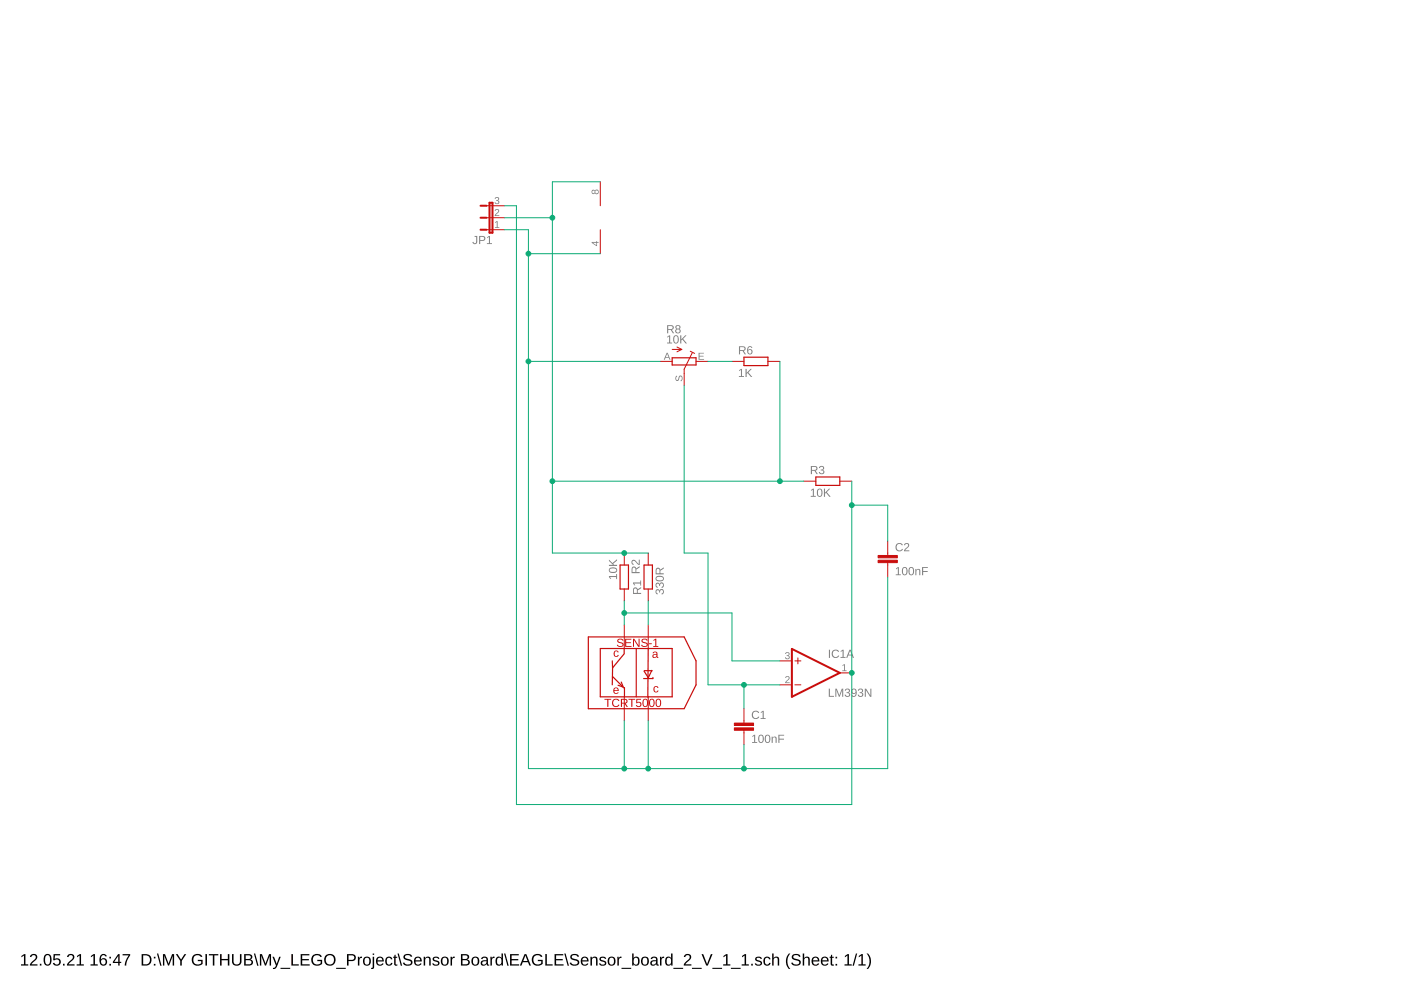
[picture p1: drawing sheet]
<svg xmlns="http://www.w3.org/2000/svg" width="297mm" height="210mm" viewBox="0 0 297 210" stroke-linecap="round" stroke-linejoin="round" font-family="sans-serif">
<path d="M4.5 202.7l.6-.4h.3v2.2h.6v.2h-1.5v-.2h.6v-1.9l-.6 .4zM6.6 202.4a.79 .79 0 0 1 1.2 .2 .79 .79 0 0 1-.4 1.1l-.7 .8h1.2v.2h-1.6l.1-.4 .6-.6a.72 .72 0 0 0 .3-1.2l-.5 .1-.1 .3h-.4zM8.4 204.3h.4v.4h-.4zM9.6 202.4a.91 .91 0 0 1 1.1 .1 .91 .91 0 0 1 .2 1 .89 .89 0 0 1-.3 1.1 .89 .89 0 0 1-1.1-.2l-.2-.5v-.8zM9.8 202.6a1.65 1.65 0 0 0 .1 1.9h.2a1.12 1.12 0 0 0 .5-1.6l-.3-.4zM11.4 202.3h1.3v.3h-1.1v.7a.83 .83 0 0 1 1.1 .2 .83 .83 0 0 1-.1 1.1 .83 .83 0 0 1-1.1 0l-.3-.4 .3-.1a.55 .55 0 0 0 .8 .3 .55 .55 0 0 0 .1-.9 .55 .55 0 0 0-.8 .1h-.3zM13.4 204.3h.3v.4h-.3zM14.5 202.4a.79 .79 0 0 1 1.2 .2 .79 .79 0 0 1-.5 1.1l-.7 .8h1.3v.2h-1.6l.1-.4 .5-.6a.72 .72 0 0 0 .4-1.2l-.5 .1-.2 .3h-.3zM16.3 202.7l.6-.4h.3v2.2h.6v.2h-1.5v-.2h.6v-1.9l-.6 .4zM19.3 202.7l.5-.4h.3v2.2h.6v.2h-1.5v-.2h.6v-1.9l-.5 .4zM21.5 202.4a.76 .76 0 0 1 1.1 .4h-.3a.51 .51 0 0 0-.6-.2 .51 .51 0 0 0-.3 .6v.3a.79 .79 0 0 1 1.1 0 .79 .79 0 0 1-.1 1.1 .79 .79 0 0 1-1.1-.1 1.85 1.85 0 0 1 .2-2.1zM21.4 203.9a.52 .52 0 0 0 1 0 .52 .52 0 0 0-1 0zM23.2 202.9h.3v.3h-.3zM23.2 204.4h.3v.3h-.3zM25 202.3h.4v1.6h.3v.3h-.3v.5h-.3v-.5h-1.2v-.3zM25.1 202.6l-.9 1.3h.9zM26 202.3h1.6l-.7 1.6-.1 .8h-.4a3.8 3.8 0 0 1 .9-2.1h-1.3zM30 202.3h.8a1.22 1.22 0 0 1 1.3 1.2 1.22 1.22 0 0 1-1.2 1.2h-.9zM30.4 202.6v1.9h.5a1 1 0 0 0 .9-1.3 1 1 0 0 0-1.4-.6zM32.6 202.9h.4v.3h-.4zM32.6 204.4h.4v.3h-.4zM33.3 202.2h.2l.8 2.6h-.3zM34.5 202.3h.5l.7 2.1 .8-2.1h.4v2.4h-.3v-2.1l-.7 2.1h-.3l-.8-2.1v2.1h-.3zM37.3 202.3h.3l.8 1.2 .7-1.2h.4l-1 1.4v1h-.3v-1zM41 202.6a1.27 1.27 0 0 1 1.9 .2l-.3 .1a.93 .93 0 0 0-1.3-.2 .93 .93 0 0 0-.2 1.3 1.03 1.03 0 0 0 1.6 .2v-.4h-.8v-.3h1.1v.8a1.33 1.33 0 0 1-1.9 .2 1.33 1.33 0 0 1-.1-1.9zM43.6 202.3h.3v2.4h-.3zM44.3 202.3h2v.3h-.8v2.1h-.4v-2.1h-.8zM46.7 202.3h.3v1h1.3v-1h.3v2.4h-.3v-1.1h-1.3v1.1h-.3zM49.2 202.3h.3v1.5a.68 .68 0 0 0 .7 .7 .68 .68 0 0 0 .7-.7v-1.5h.3v1.5a1.01 1.01 0 0 1-1 1 1.01 1.01 0 0 1-1-1zM51.8 202.3a1.58 1.58 0 0 1 1.6 .3l.1 .5-.5 .3a.66 .66 0 0 1 .6 .8 .66 .66 0 0 1-.8 .5h-1zM52.1 202.6v.7h.5a.42 .42 0 0 0 .5-.1 .42 .42 0 0 0 0-.4l-.2-.2zM52.1 203.6v.9l1.1-.2a.43 .43 0 0 0-.2-.7zM53.8 202.2h.3l.7 2.6h-.3zM55.1 202.3h.4l.8 2.1 .7-2.1h.5v2.4h-.3v-2.1l-.8 2.1h-.2l-.8-2.1v2.1h-.3zM57.8 202.9h.3l.6 1.5 .5-1.5h.3l-.7 1.8a.79 .79 0 0 1-.9 .7v-.2h.3l.3-.5zM59.5 205.2h2v.2h-2zM61.8 202.3h.3v2.2h1.2v.2h-1.5zM63.7 202.3h1.9v.3h-1.5v.7h1.4v.3h-1.4v.9h1.6v.2h-2zM66.3 202.6a1.27 1.27 0 0 1 1.9 .2l-.3 .1a.93 .93 0 0 0-1.3-.2 .93 .93 0 0 0-.2 1.3 1.03 1.03 0 0 0 1.6 .2v-.4h-.7v-.3h1v.8a1.33 1.33 0 0 1-1.9 .2 1.33 1.33 0 0 1-.1-1.9zM68.6 203.5a1.25 1.25 0 0 1 2.5 0 1.25 1.25 0 0 1-2.5 0zM69.3 202.8a.95 .95 0 0 0 0 1.4 .95 .95 0 0 0 1.4-.2 .95 .95 0 0 0-.1-1.2 .95 .95 0 0 0-1.3 0zM71.3 205.2h2v.2h-2zM73.6 202.3a2.12 2.12 0 0 1 1.6 .2 .76 .76 0 0 1 .2 .8 .76 .76 0 0 1-.8 .5h-.7v.9h-.3zM73.9 202.6v.9h1a.49 .49 0 0 0 0-.9zM75.9 202.9h.3v.3l.2-.3 .4-.1v.3h-.4l-.2 .3v1.3h-.3zM77.2 203.1a.94 .94 0 0 1 1.4 .5 .94 .94 0 0 1-1.1 1.1l-.3-.2-.2-.4zM77.5 203.1a.86 .86 0 0 0 .3 1.4 .79 .79 0 0 0 .5-.7 .79 .79 0 0 0-.5-.7zM79 202.2h.3v.3h-.3zM79 202.9h.3v2.1a.45 .45 0 0 1-.6 .4v-.2l.3-.1zM79.9 203.1a.85 .85 0 0 1 1.1-.2 .85 .85 0 0 1 .4 1h-1.4a.54 .54 0 0 0 .4 .6 .54 .54 0 0 0 .6-.3l.3 .1a.92 .92 0 0 1-1.3 .3 .92 .92 0 0 1-.2-1.3zM80.2 203.2l-.2 .4h1.1l-.4-.5zM81.9 203.1a.76 .76 0 0 1 1.3 .3h-.3a.48 .48 0 0 0-.7-.3 .48 .48 0 0 0-.2 .7 .48 .48 0 0 0 .2 .7 .48 .48 0 0 0 .7-.4l.3 .1a.79 .79 0 0 1-.9 .5 .79 .79 0 0 1-.6-.9zM83.7 202.4h.2v.5h.3v.2h-.3v1.2l.1 .2h.3v.2h-.6l-.1-.1v-1.5h-.2v-.2h.2zM84.3 202.2h.3l.7 2.6h-.3zM85.6 202.6a1.11 1.11 0 0 1 1.8 .2l-.3 .1a.63 .63 0 0 0-.7-.4 .63 .63 0 0 0-.5 .5l.6 .3a.75 .75 0 0 1 .9 .8 .75 .75 0 0 1-.9 .7 .89 .89 0 0 1-1.1-.7h.3a.73 .73 0 0 0 .8 .4 .73 .73 0 0 0 .6-.5l-.7-.4a.72 .72 0 0 1-.8-1zM88 203.1a.85 .85 0 0 1 1-.2 .85 .85 0 0 1 .4 1h-1.3a.54 .54 0 0 0 .3 .6 .54 .54 0 0 0 .7-.3l.3 .1a.92 .92 0 0 1-1.3 .3 .92 .92 0 0 1-.2-1.3zM88.2 203.2l-.1 .4h1l-.3-.5zM89.8 202.9h.3v.3a.63 .63 0 0 1 .7-.4 .63 .63 0 0 1 .5 .7v1.2h-.3v-1.2a.45 .45 0 0 0-.5-.5 .45 .45 0 0 0-.4 .6v1.1h-.3zM91.9 203a.85 .85 0 0 1 1.3 .3h-.3a.39 .39 0 0 0-.5-.3 .39 .39 0 0 0-.3 .5l.2 .1a.67 .67 0 0 1 .7 .2 .67 .67 0 0 1 .1 .7 .91 .91 0 0 1-1.5-.2l.3-.1a.45 .45 0 0 0 .6 .4 .45 .45 0 0 0 .3-.5l-.1-.1a.82 .82 0 0 1-1-.8zM93.7 203.1a.94 .94 0 0 1 1.4 .5 .94 .94 0 0 1-1.1 1.1l-.3-.2-.2-.4zM94 203.1a.86 .86 0 0 0 .3 1.4 .79 .79 0 0 0 .5-.7 .79 .79 0 0 0-.5-.7zM95.5 202.9h.3v.3l.2-.3 .4-.1v.3h-.3l-.2 .3-.1 1.3h-.3zM97.7 202.3a1.58 1.58 0 0 1 1.7 .3v.5l-.4 .3a.66 .66 0 0 1 .6 .8 .66 .66 0 0 1-.9 .5h-1zM98.1 202.6v.7h.5a.42 .42 0 0 0 .4-.1 .42 .42 0 0 0 .1-.4l-.3-.2zM98.1 203.6v.9l1-.2a.43 .43 0 0 0-.1-.7zM100.2 203.1a.94 .94 0 0 1 1.4 .5 .94 .94 0 0 1-1.1 1.1l-.3-.2-.2-.4zM100.5 203.1a.86 .86 0 0 0 .3 1.4 .79 .79 0 0 0 .5-.7 .79 .79 0 0 0-.5-.7zM102.2 202.9a.74 .74 0 0 1 .8-.1 .74 .74 0 0 1 .5 .7v.9l.2 .1v.2h-.4l-.1-.3a.63 .63 0 0 1-.8 .4 .63 .63 0 0 1-.5-.8 .63 .63 0 0 1 .8-.4h.4a.42 .42 0 0 0-.3-.5 .42 .42 0 0 0-.5 .3l-.3-.1zM102.4 203.9a.41 .41 0 0 0 .1 .7 .41 .41 0 0 0 .6-.4v-.4zM104 202.9h.3v.3l.2-.3 .3-.1v.3h-.3l-.2 .3v1.3h-.3zM105.2 203.1l.5-.3 .6 .3v-.9h.3v2.5h-.3v-.3a.71 .71 0 0 1-.9 .3 .71 .71 0 0 1-.3-.9zM105.5 203.2a.91 .91 0 0 0 .3 1.3 .79 .79 0 0 0 .5-.7 .79 .79 0 0 0-.5-.7zM106.9 202.2h.2l.8 2.6h-.3zM108.1 202.3h1.9v.3h-1.5v.7h1.4v.3h-1.4v.9h1.6v.2h-2zM111.2 202.3h.4l1 2.4h-.4l-.3-.7h-1.1l-.2 .7h-.4zM111.4 202.5l-.5 1.3h1zM113.1 202.6a1.27 1.27 0 0 1 1.9 .2l-.3 .1a.93 .93 0 0 0-1.3-.2 .93 .93 0 0 0-.2 1.3 1.03 1.03 0 0 0 1.6 .2v-.4h-.8v-.3h1.1v.8a1.33 1.33 0 0 1-1.9 .2 1.33 1.33 0 0 1-.1-1.9zM115.6 202.3h.3v2.2h1.3v.2h-1.6zM117.6 202.3h1.8v.3h-1.5v.7h1.4v.3h-1.4v.9h1.6v.2h-1.9zM119.6 202.2h.3l.7 2.6h-.3zM121 202.6a1.11 1.11 0 0 1 1.8 .2l-.4 .1a.63 .63 0 0 0-.6-.4 .63 .63 0 0 0-.6 .5l.7 .3a.75 .75 0 0 1 .9 .8 .75 .75 0 0 1-1 .7 .89 .89 0 0 1-1-.7h.3a.73 .73 0 0 0 .7 .4 .73 .73 0 0 0 .7-.5l-.7-.4a.72 .72 0 0 1-.8-1zM123.3 203.1a.85 .85 0 0 1 1.1-.2 .85 .85 0 0 1 .4 1h-1.3a.54 .54 0 0 0 .3 .6 .54 .54 0 0 0 .7-.3l.2 .1a.92 .92 0 0 1-1.3 .3 .92 .92 0 0 1-.2-1.3zM123.6 203.2l-.1 .4h1l-.3-.5zM125.2 202.9h.3v.3a.63 .63 0 0 1 .7-.4 .63 .63 0 0 1 .5 .7v1.2h-.3v-1.2a.45 .45 0 0 0-.5-.5 .45 .45 0 0 0-.4 .6v1.1h-.3zM127.3 203a.85 .85 0 0 1 1.2 .3h-.3a.39 .39 0 0 0-.4-.3 .39 .39 0 0 0-.3 .5l.2 .1a.67 .67 0 0 1 .7 .2 .67 .67 0 0 1 .1 .7 .91 .91 0 0 1-1.5-.2l.3-.1a.45 .45 0 0 0 .5 .4 .45 .45 0 0 0 .4-.5l-.1-.1a.82 .82 0 0 1-1-.8zM129 203.1a.94 .94 0 0 1 1.5 .5 .94 .94 0 0 1-1.1 1.1l-.4-.2-.1-.4zM129.4 203.1a.86 .86 0 0 0 .3 1.4 .79 .79 0 0 0 .5-.7 .79 .79 0 0 0-.5-.7zM130.9 202.9h.3v.3l.2-.3 .4-.1v.3h-.4l-.2 .3v1.3h-.3zM131.8 205.2h2v.2h-2zM134 202.2h.3v1a.71 .71 0 0 1 1-.3 .71 .71 0 0 1 .3 .9 .76 .76 0 0 1-.9 .9l-.4-.3v.3h-.3zM134.6 203.1a.84 .84 0 0 0 .2 1.4 .83 .83 0 0 0 0-1.4zM136.1 203.1a.94 .94 0 0 1 1.5 .5 .94 .94 0 0 1-1.1 1.1l-.4-.2-.2-.4zM136.5 203.1a.86 .86 0 0 0 .2 1.4 .79 .79 0 0 0 .5-.7 .79 .79 0 0 0-.5-.7zM138.2 202.9a.74 .74 0 0 1 .8-.1 .74 .74 0 0 1 .4 .7v.9l.3 .1v.2h-.4l-.2-.3a.63 .63 0 0 1-.8 .4 .63 .63 0 0 1-.4-.8 .63 .63 0 0 1 .8-.4h.4a.42 .42 0 0 0-.3-.5 .42 .42 0 0 0-.5 .3l-.3-.1zM138.3 203.9a.41 .41 0 0 0 .1 .7 .41 .41 0 0 0 .6-.4l.1-.4zM139.9 202.9h.3v.3l.2-.3 .4-.1v.3h-.3l-.2 .3-.1 1.3h-.3zM141.2 203.1l.5-.3 .6 .3v-.9h.3v2.5h-.3v-.3a.71 .71 0 0 1-.9 .3 .71 .71 0 0 1-.4-.9zM141.4 203.2a.91 .91 0 0 0 .4 1.3 .79 .79 0 0 0 .5-.7 .79 .79 0 0 0-.5-.7zM142.8 205.2h2v.2h-2zM145.2 202.4a.79 .79 0 0 1 1.3 .2 .79 .79 0 0 1-.5 1.1l-.7 .8h1.3v.2h-1.6l.1-.4 .5-.6a.72 .72 0 0 0 .4-1.2l-.5 .1-.2 .3h-.3zM146.7 205.2h2.1v.2h-2.1zM148.7 202.3h.4l.8 2.1 .8-2.1h.4l-1 2.4h-.4zM151 205.2h2.1v.2h-2.1zM153.4 202.7l.6-.4h.3v2.2h.5v.2h-1.5v-.2h.6v-1.9l-.5 .4zM155 205.2h2v.2h-2zM157.3 202.7l.6-.4h.3v2.2h.6v.2h-1.5v-.2h.6v-1.9l-.6 .4zM159.3 204.3h.3v.4h-.3zM160.3 203a.85 .85 0 0 1 1.2 .3h-.2a.39 .39 0 0 0-.5-.3 .39 .39 0 0 0-.3 .5l.2 .1a.67 .67 0 0 1 .7 .2 .67 .67 0 0 1 .1 .7 .91 .91 0 0 1-1.5-.2l.3-.1a.45 .45 0 0 0 .5 .4 .45 .45 0 0 0 .4-.5l-.1-.1a.82 .82 0 0 1-1-.8zM162.1 203.1a.76 .76 0 0 1 1.3 .3h-.4a.48 .48 0 0 0-.6-.3 .48 .48 0 0 0-.2 .7 .48 .48 0 0 0 .2 .7 .48 .48 0 0 0 .7-.4l.3 .1a.79 .79 0 0 1-1 .5 .79 .79 0 0 1-.6-.9zM163.7 202.2h.3v1a.63 .63 0 0 1 .7-.4 .63 .63 0 0 1 .5 .7v1.2h-.3v-1.2a.45 .45 0 0 0-.5-.5 .45 .45 0 0 0-.4 .6v1.1h-.3zM167.3 202.2h.3a2.48 2.48 0 0 0 0 3.3 1.06 1.06 0 0 1-.9-1.1 2.47 2.47 0 0 1 .6-2.2zM168 202.6a1.11 1.11 0 0 1 1.7 .2l-.3 .1a.63 .63 0 0 0-.6-.4 .63 .63 0 0 0-.6 .5l.7 .3a.75 .75 0 0 1 .9 .8 .75 .75 0 0 1-1 .7 .89 .89 0 0 1-1-.7h.3a.73 .73 0 0 0 .7 .4 .73 .73 0 0 0 .6-.5l-.7-.4a.72 .72 0 0 1-.7-1zM170.2 202.2h.3v1a.63 .63 0 0 1 .7-.4 .63 .63 0 0 1 .5 .7v1.2h-.3v-1.2a.45 .45 0 0 0-.5-.5 .45 .45 0 0 0-.4 .6v1.1h-.3zM172.3 203.1a.85 .85 0 0 1 1-.2 .85 .85 0 0 1 .4 1h-1.3a.54 .54 0 0 0 .3 .6 .54 .54 0 0 0 .7-.3l.3 .1a.92 .92 0 0 1-1.3 .3 .92 .92 0 0 1-.2-1.3zM172.5 203.2l-.1 .4h1l-.3-.5zM174.2 203.1a.85 .85 0 0 1 1.1-.2 .85 .85 0 0 1 .4 1h-1.3a.54 .54 0 0 0 .3 .6 .54 .54 0 0 0 .7-.3l.2 .1a.92 .92 0 0 1-1.3 .3 .92 .92 0 0 1-.2-1.3zM174.5 203.2l-.1 .4h1l-.3-.5zM176.2 202.4h.2v.5h.4v.2h-.4v1.2l.1 .2h.3v.2h-.5l-.1-.1-.1-1.5h-.2v-.2h.2zM177.2 202.9h.3v.3h-.3zM177.2 204.4h.3v.3h-.3zM179.1 202.7l.6-.4h.3v2.2h.6v.2h-1.5v-.2h.6v-1.9l-.6 .4zM181.5 202.2h.2l-.7 2.6h-.2zM182.1 202.7l.6-.4h.2v2.2h.6v.2h-1.5v-.2h.6v-1.9l-.5 .4zM183.7 202.2a1.06 1.06 0 0 1 .9 1 2.47 2.47 0 0 1-.6 2.3h-.3a2.48 2.48 0 0 0 0-3.3z" fill="#000"/>
<g fill="#808080">
<path d="M166.6 143.5a.5 .5 0 0 1 .8 .2 .5 .5 0 0 1-.4 .6l-.3 .4h.7v.1h-.9l.5-.7a.3 .3 0 0 0 .2-.5 .3 .3 0 0 0-.5 .1h-.2z"/>
<path d="M166.6 138.4a.43 .43 0 0 1 .7-.1 .43 .43 0 0 1-.2 .7 .39 .39 0 0 1 .3 .5 .39 .39 0 0 1-.4 .3l-.5-.2-.1-.2h.2a.3 .3 0 0 0 .4 .2 .3 .3 0 0 0 .2-.4l-.4-.1v-.2a.29 .29 0 0 0 .4-.1 .29 .29 0 0 0-.2-.4 .29 .29 0 0 0-.3 .3l-.2-.1z"/>
<path d="M178.6 141.1l.5-.3v1.3h.4v.2h-.9v-.2h.3v-1.1l-.3 .2z"/>
<path d="M105 47.1l.5-.2v1.3h.4v.1h-1v-.1h.4v-1.1l-.3 .2z"/>
<path d="M105 44.4a.5 .5 0 0 1 .8 .2 .5 .5 0 0 1-.4 .7l-.3 .3h.8v.2h-1l.5-.7a.3 .3 0 0 0 .2-.5 .3 .3 0 0 0-.5 .1h-.2z"/>
<path d="M105 41.9a.43 .43 0 0 1 .7-.1 .43 .43 0 0 1-.2 .7 .39 .39 0 0 1 .4 .5 .39 .39 0 0 1-.5 .3l-.5-.2v-.2h.2a.3 .3 0 0 0 .4 .2 .3 .3 0 0 0 .1-.4l-.4-.1v-.2a.29 .29 0 0 0 .4-.1 .29 .29 0 0 0-.2-.4 .29 .29 0 0 0-.3 .3h-.2z"/>
<path d="M148.1 74.8h1.1v.2h-.9v.4h.9v.2h-.9v.5h1v.2h-1.2z"/>
<path d="M143.4 79.7h.1l.1 .1a.34 .34 0 0 0-.3 .5 .34 .34 0 0 0 .4 .2 .71 .71 0 0 1 .8-.8l.2 .3a.64 .64 0 0 1-.4 .8v-.1a.39 .39 0 0 0 .3-.5 .39 .39 0 0 0-.5-.3l-.1 .5a.38 .38 0 0 1-.4 .4 .38 .38 0 0 1-.4-.3z"/>
<path d="M175.7 146h.3v1.5h.8v.2h-1.1zM177.1 146h.3l.5 1.5 .6-1.5h.3v1.7h-.2v-1.5l-.6 1.5h-.1l-.6-1.5v1.5h-.2zM179.3 146.1a.5 .5 0 0 1 .8 0 .5 .5 0 0 1-.2 .8 .51 .51 0 0 1 .2 .8 .51 .51 0 0 1-.8-.1l-.2-.3h.2a.35 .35 0 0 0 .5 .3 .35 .35 0 0 0 .1-.6h-.4v-.2a.33 .33 0 0 0 .5-.2 .33 .33 0 0 0-.3-.4 .33 .33 0 0 0-.4 .3l-.2-.1zM180.6 146.1a.63 .63 0 0 1 .8 0 .63 .63 0 0 1 .2 .7 .63 .63 0 0 1-.2 .9 .63 .63 0 0 1-.9-.3h.2l.1 .1a.48 .48 0 0 0 .5-.1 .48 .48 0 0 0 .1-.5 .55 .55 0 0 1-.8 .1 .55 .55 0 0 1 0-.9zM180.6 146.6a.4 .4 0 0 0 .8 0 .4 .4 0 0 0-.8 0zM182.1 146.1a.5 .5 0 0 1 .8 0 .5 .5 0 0 1-.3 .8 .51 .51 0 0 1 .3 .8 .51 .51 0 0 1-.9-.1l-.1-.3h.2a.35 .35 0 0 0 .5 .3 .35 .35 0 0 0 .1-.6h-.4v-.2a.33 .33 0 0 0 .5-.2 .33 .33 0 0 0-.3-.4 .33 .33 0 0 0-.4 .3l-.2-.1zM183.4 146h.2l1 1.5-.1-1.5h.3v1.7h-.3l-.9-1.4v1.4h-.2z"/>
<path d="M139.1 125.1l.5-.2 .2 .4a.51 .51 0 0 1 .8-.3 .51 .51 0 0 1 .1 .8l-.4 .3v-.3a.35 .35 0 0 0 .3-.4 .35 .35 0 0 0-.6-.2l-.1 .4h-.1a.33 .33 0 0 0-.2-.4 .33 .33 0 0 0-.5 .2 .33 .33 0 0 0 .3 .4v.2l-.4-.3zM139.1 123.7l.5-.1 .2 .3a.51 .51 0 0 1 .8-.3 .51 .51 0 0 1 .1 .8l-.4 .3v-.3a.35 .35 0 0 0 .3-.4 .35 .35 0 0 0-.6-.2l-.1 .5h-.1a.33 .33 0 0 0-.2-.5 .33 .33 0 0 0-.5 .2 .33 .33 0 0 0 .3 .4v.2l-.4-.3zM139.1 122.3a1.02 1.02 0 0 1 1.7 .4 .95 .95 0 0 1-.9 .6 .95 .95 0 0 1-.9-.6zM139.2 122.5a.66 .66 0 0 0 .4 .6 .66 .66 0 0 0 .7-.1 .41 .41 0 0 0 .2-.6 .41 .41 0 0 0-.6-.1zM139.1 120.5l.6-.1 .3 .4 .7-.5v.3l-.7 .4v.5h.7v.3h-1.7zM139.3 120.7l-.1 .8h.6l-.1-.8z"/>
<path d="M129.1 122.1h1.5v-.4h.2v1.1h-.2v-.5h-1.3l.3 .4h-.2zM129.2 120.6a1.02 1.02 0 0 1 1.7 .3 .95 .95 0 0 1-.9 .6 .95 .95 0 0 1-.9-.6zM129.3 120.7a.66 .66 0 0 0 .4 .6 .66 .66 0 0 0 .7-.1 .41 .41 0 0 0 .2-.6 .41 .41 0 0 0-.6-.1zM129.1 118.7l.8 .7 .9-.8v.2l-.8 .7 .2 .3h.6v.2h-1.7v-.2h.9l-.9-.9z"/>
<path d="M171.9 103.9l.7-.3v1.5h.4v.2h-1.1v-.2h.4v-1.3l-.4 .3zM173.5 103.7a.64 .64 0 0 1 .7 0 .64 .64 0 0 1 .2 .8 .64 .64 0 0 1-.6 .9 .64 .64 0 0 1-.6-.9zM173.6 103.8a.97 .97 0 0 0 .2 1.4 .86 .86 0 0 0 0-1.4zM174.7 103.6h.2v.9l.8-.9h.3l-.7 .8 .8 .9h-.3l-.7-.8-.2 .2v.6h-.2z"/>
<path d="M156.7 78.5l.6-.3v1.5h.4v.2h-1v-.2h.4v-1.3l-.4 .3zM158.1 78.2h.2v.9l.8-.9h.3l-.7 .8 .8 .9h-.3l-.7-.8-.2 .2v.6h-.2z"/>
<path d="M159.5 156.1l.6-.3v1.5h.4v.2h-1v-.2h.4v-1.3l-.4 .3zM161 155.9a.64 .64 0 0 1 .8 0 .64 .64 0 0 1 .1 .8 .64 .64 0 0 1-.6 .8 .64 .64 0 0 1-.5-.8zM161.2 156a.97 .97 0 0 0 .1 1.4 .86 .86 0 0 0 .1-1.5zM162.4 155.9a.64 .64 0 0 1 .8 0 .64 .64 0 0 1 .1 .8 .64 .64 0 0 1-.6 .8 .64 .64 0 0 1-.6-.8zM162.6 156a.97 .97 0 0 0 .1 1.4 .86 .86 0 0 0 0-1.5zM163.6 156.2h.2v.2a.44 .44 0 0 1 .5-.2 .44 .44 0 0 1 .4 .4v.9h-.3v-.8a.32 .32 0 0 0-.3-.4 .32 .32 0 0 0-.3 .4v.8h-.2zM165 155.8h1.2v.2h-.9v.6h.9v.2h-.9v.7h-.3z"/>
<path d="M190 120.5l.6-.3v1.6h.4v.2h-1.1v-.2h.5v-1.3l-.4 .2zM191.5 120.3a.64 .64 0 0 1 .7 .1 .64 .64 0 0 1 .2 .7 .64 .64 0 0 1-.6 .9 .64 .64 0 0 1-.6-.9zM191.6 120.4a.97 .97 0 0 0 .2 1.4 .86 .86 0 0 0 0-1.4zM192.9 120.3a.64 .64 0 0 1 .7 .1 .64 .64 0 0 1 .2 .7 .64 .64 0 0 1-.6 .9 .64 .64 0 0 1-.6-.9zM193 120.4a.97 .97 0 0 0 .2 1.4 .86 .86 0 0 0 0-1.4zM194.1 120.6h.2v.3a.44 .44 0 0 1 .5-.3 .44 .44 0 0 1 .3 .5v.9h-.2v-.9a.32 .32 0 0 0-.3-.3 .32 .32 0 0 0-.3 .4v.8h-.2zM195.5 120.2h1.2v.2h-1v.7h1v.2h-1v.7h-.2z"/>
<path d="M141.5 71.4l.6-.3v1.5h.4v.2h-1.1v-.2h.5v-1.3l-.4 .3zM143 71.2a.64 .64 0 0 1 .7 0 .64 .64 0 0 1 .2 .8 .64 .64 0 0 1-.6 .8 .64 .64 0 0 1-.6-.8zM143.2 71.3a.97 .97 0 0 0 .1 1.4 .86 .86 0 0 0 0-1.4zM144.2 71.1h.3v.9l.8-.9h.3l-.8 .7 .9 1h-.3l-.7-.8-.2 .2v.6h-.3z"/>
<path d="M175.7 137.8h.3v1.7h-.3zM176.6 138a.86 .86 0 0 1 1.3 .2h-.2a.63 .63 0 0 0-1 0 .63 .63 0 0 0 .1 .9 .63 .63 0 0 0 .9-.1l.2 .1a.88 .88 0 0 1-1.3 .2 .88 .88 0 0 1 0-1.3zM178.3 138l.6-.2v1.5h.4v.2h-1.1v-.2h.4v-1.3l-.3 .2zM180.1 137.8h.3l.7 1.7h-.3l-.2-.5h-.8l-.2 .5h-.2zM180.2 137.9l-.3 .9h.7z"/>
<path d="M125.5 40.3l.4-.1 .2 .3a.44 .44 0 0 1 .7-.3 .44 .44 0 0 1 .1 .7 .39 .39 0 0 1-.4 .3 .39 .39 0 0 1-.4-.3 .43 .43 0 0 1-.6 .1 .43 .43 0 0 1 0-.7zM125.5 40.7a.3 .3 0 0 0 .6 0 .3 .3 0 0 0-.6 0zM126.2 40.7a.31 .31 0 0 0 .6 0 .31 .31 0 0 0-.6 0z"/>
<path d="M125.4 51.3h1v-.2h.2v.2h.3v.2h-.3v.7h-.2l-1-.7zM125.7 51.5l.7 .5v-.5z"/>
<path d="M100.6 50h.6v1.2a.51 .51 0 0 1-.5 .6 .51 .51 0 0 1-.5-.5h.2a.29 .29 0 0 0 .3 .3 .29 .29 0 0 0 .3-.4v-1h-.4zM101.6 50h.7a.53 .53 0 0 1 .6 .5 .53 .53 0 0 1-.6 .6h-.5v.6h-.2zM101.8 50.2v.7h.7a.35 .35 0 0 0 0-.6zM103.3 50.3l.6-.3v1.6h.4v.1h-1.1v-.1h.5v-1.4l-.4 .3z"/>
<path d="M134.3 124.7l.6-.1 .3 .3 .7-.4v.2l-.7 .5v.5h.7v.2h-1.7zM134.5 124.9l-.1 .8h.6l-.1-.8zM134.2 123.5h1.5v-.4h.2v1.1h-.2v-.5h-1.3l.3 .4h-.2z"/>
<path d="M134 120.3l.6-.2 .3 .4 .7-.5v.3l-.7 .5v.5h.7v.2h-1.7zM134.2 120.4l-.1 .9h.6l-.1-.9zM134 118.8a1.1 1.1 0 0 1 1.4 .7v-.8h.2v1.1l-.3-.1-.4-.4a.37 .37 0 0 0-.6-.4 .37 .37 0 0 0-.1 .6l.1 .3-.4-.4z"/>
<path d="M171.9 98.8h.8a.5 .5 0 0 1 .6 .4 .5 .5 0 0 1-.4 .6l.5 .7h-.3l-.4-.7h-.6v.7h-.2zM172.1 99v.6h.6a.32 .32 0 0 0 .4-.3 .32 .32 0 0 0-.4-.3zM173.8 98.9a.5 .5 0 0 1 .8 0 .5 .5 0 0 1-.2 .7 .51 .51 0 0 1 .2 .8 .51 .51 0 0 1-.8 0l-.2-.3h.2a.35 .35 0 0 0 .5 .3 .35 .35 0 0 0 .2-.6l-.5-.1v-.1a.33 .33 0 0 0 .5-.2 .33 .33 0 0 0-.2-.5 .33 .33 0 0 0-.4 .3h-.3z"/>
<path d="M156.7 73.4h.8a.5 .5 0 0 1 .6 .4 .5 .5 0 0 1-.4 .6l.5 .7h-.3l-.5-.7h-.5v.7h-.2zM156.9 73.6v.6h.6a.32 .32 0 0 0 .4-.3 .32 .32 0 0 0-.4-.3zM158.7 73.5l.1-.1a.5 .5 0 0 1 .7 .3l-.2 .1-.1-.2a.47 .47 0 0 0-.5 .2 .47 .47 0 0 0-.1 .4 .55 .55 0 0 1 .9 .1 .55 .55 0 0 1-.3 .8 .55 .55 0 0 1-.7-.3l-.1-.8zM158.6 74.6a.37 .37 0 0 0 .7 0 .37 .37 0 0 0-.7 0z"/>
<path d="M159.6 150.9a.86 .86 0 0 1 1.4 .2l-.3 .1a.63 .63 0 0 0-.9-.1 .63 .63 0 0 0 .1 1 .63 .63 0 0 0 .9-.2l.2 .1a.88 .88 0 0 1-1.3 .3 .88 .88 0 0 1-.1-1.4zM161.3 151l.6-.3v1.5h.4v.2h-1v-.2h.4v-1.3l-.4 .3z"/>
<path d="M190.1 115.4a.86 .86 0 0 1 1.3 .2h-.2a.63 .63 0 0 0-.9 0 .63 .63 0 0 0 0 .9 .63 .63 0 0 0 1-.1l.1 .1a.88 .88 0 0 1-1.3 .2 .88 .88 0 0 1 0-1.3zM191.8 115.3a.55 .55 0 0 1 .9 .1 .55 .55 0 0 1-.3 .8l-.5 .5h.9v.2h-1.1v-.3l.5-.5a.37 .37 0 0 0 .3-.5 .37 .37 0 0 0-.6-.1l-.2 .1z"/>
<path d="M141.3 74.8h.3l.6 1.5h-.2l-.2-.5h-.7l-.2 .5h-.2zM141.4 75l-.2 .7h.5z"/>
<path d="M141.4 68.9h.9a.5 .5 0 0 1 .6 .4 .5 .5 0 0 1-.5 .6l.5 .8h-.2l-.5-.8h-.5v.8h-.3zM141.7 69.1v.7h.5a.32 .32 0 0 0 .4-.4 .32 .32 0 0 0-.4-.3zM143.3 69a.51 .51 0 0 1 .8 0 .51 .51 0 0 1 0 .7l-.1 .1a.5 .5 0 0 1 .1 .7 .5 .5 0 0 1-.7 0 .5 .5 0 0 1 .1-.7l-.3-.3zM143.4 69.4a.35 .35 0 0 0 .7 0 .35 .35 0 0 0-.7 0zM143.4 70.2a.36 .36 0 0 0 .7 0 .36 .36 0 0 0-.7 0z"/>
</g>
<path d="M101.9 43.6h1.2M101.9 46.2h1.2M101.9 48.7h1.2M103.8 43h.6v6.3h-.6zM167.9 137.6l10.2 5.1-10.2 5z" fill="none" stroke="#c90d0c" stroke-width=".42"/>
<g fill="none" stroke="#c90d0c" stroke-width=".21">
<path d="M127.3 38.5v5.1M103.1 43.6h3.9M103.1 46.2h3.9M103.1 48.7h3.9M127.3 48.7v5.1M155.2 76.6h2.5M162.8 76.6h2.6M132.4 117.3v2.5M137.4 117.3v2.5M170.4 102h2.6M178.1 102h2.5M188.2 114.7v3.1"/>
<path d="M188.2 119.3v3M132.4 124.9v2.5M137.4 124.9v2.5M169.2 139.5v1.3M157.7 150.3v3M157.7 154.8v3.1M165.4 140.1h2.5M165.4 145.2h2.5M168.5 140.1h1.3M168.5 145.2h1.3M178.1 142.7h2.5"/>
</g>
<g fill="none" stroke="#c90d0c" stroke-width=".25">
<path d="M157.7 75.7h5.1v1.8h-5.1zM131.5 119.8h1.7v5.1h-1.7zM136.5 119.8h1.8v5.1h-1.8zM173 101.1h5.1v1.8h-5.1zM124.7 135h20.4l2.5 5.1v5.1l-2.5 5.1h-20.4zM127.3 137.5h15.2v10.2h-15.2zM132.3 137.7v.8M132.4 138.6l-2.5 3M134.9 137.6v10.1M137.4 137.5v10.3M129.8 140.1l.1 1.5M129.9 141.6l-.1 3.6"/>
<path d="M129.9 143.5l2.2 2.2-1.1-.4M131.7 144.6l.4 1M132.2 145.8h.2v2M136.6 142.2l1.6 .1M138.2 142.1l-.7 1.6-1-1.4M138.4 143.6v.3h-1.9"/>
</g>
<g fill="#c90d0c" stroke="#c90d0c" stroke-width=".21">
<path d="M155.7 154.3h4.1v.5h-4.1z"/>
<path d="M155.7 153.3h4.1v.5h-4.1z"/>
<path d="M186.2 118.8h4v.5h-4z"/>
<path d="M186.2 117.8h4v.5h-4z"/>
</g>
<g fill="#c90d0c">
<path d="M130.2 138.1l.7-.2 .3 .4h-.3l-.1-.2a.46 .46 0 0 0-.5 .5 .46 .46 0 0 0 .6 .4l.3-.1a.61 .61 0 0 1-.9 .3 .61 .61 0 0 1-.1-1z"/>
<path d="M138.7 145.6l.6-.1 .3 .4h-.2l-.2-.3a.46 .46 0 0 0-.5 .6 .46 .46 0 0 0 .7 .3l.2-.1a.61 .61 0 0 1-.9 .3 .61 .61 0 0 1-.1-.9z"/>
<path d="M130.2 145.9a.6 .6 0 0 1 .7-.1 .6 .6 0 0 1 .3 .7h-.9a.38 .38 0 0 0 .2 .4 .38 .38 0 0 0 .5-.1h.2a.67 .67 0 0 1-1 .1 .67 .67 0 0 1 0-1zM130.4 146l-.1 .3h.7l-.2-.4z"/>
<path d="M138.5 138.3l.4-.2a.42 .42 0 0 1 .5 .5v.6l.2 .3h-.3l-.1-.3a.45 .45 0 0 1-.6 .3 .45 .45 0 0 1-.3-.5 .45 .45 0 0 1 .6-.3h.3a.3 .3 0 0 0-.2-.4 .3 .3 0 0 0-.4 .2h-.2zM138.6 139.1a.32 .32 0 0 0 .6 0 .32 .32 0 0 0-.6 0z"/>
<path d="M128.2 148.2h1.4v.2h-.6v1.5h-.2v-1.5h-.6zM130 148.4a.86 .86 0 0 1 1.3 .2h-.2a.63 .63 0 0 0-.9 0 .63 .63 0 0 0 0 .9 .63 .63 0 0 0 1-.1l.1 .1a.88 .88 0 0 1-1.3 .2 .88 .88 0 0 1 0-1.3zM131.6 148.2h.9a.5 .5 0 0 1 .6 .4 .5 .5 0 0 1-.5 .6l.5 .7h-.2l-.5-.7h-.5v.7h-.3zM131.9 148.4v.6h.5a.32 .32 0 0 0 .4-.3 .32 .32 0 0 0-.4-.3zM133.3 148.2h1.4v.2h-.6v1.5h-.3v-1.5h-.5zM134.9 148.2h1v.2h-.8v.5a.59 .59 0 0 1 .8 .3 .59 .59 0 0 1-.3 .8 .59 .59 0 0 1-.8-.5h.2a.38 .38 0 0 0 .6 .1 .38 .38 0 0 0 .1-.5 .38 .38 0 0 0-.6 0h-.2zM136.5 148.2a.64 .64 0 0 1 .7 .1 .64 .64 0 0 1 .2 .7 .64 .64 0 0 1-.6 .9 .64 .64 0 0 1-.6-.9zM136.6 148.4a.97 .97 0 0 0 .2 1.3 .86 .86 0 0 0 0-1.4zM137.9 148.2a.64 .64 0 0 1 .7 .1 .64 .64 0 0 1 .2 .7 .64 .64 0 0 1-.6 .9 .64 .64 0 0 1-.6-.9zM138 148.4a.97 .97 0 0 0 .2 1.3 .86 .86 0 0 0 0-1.4zM139.2 148.2a.64 .64 0 0 1 .8 .1 .64 .64 0 0 1 .2 .7 .64 .64 0 0 1-.6 .9 .64 .64 0 0 1-.6-.9zM139.4 148.4a.97 .97 0 0 0 .2 1.3 .86 .86 0 0 0 0-1.4z"/>
</g>
<path d="M132.4 132.5v5.1M137.4 132.5v5.1M132.4 147.7v5.1M137.4 147.7v5.1" fill="none" stroke="#c90d0c" stroke-width=".21"/>
<path d="M131 135.5a.8 .8 0 0 1 1.2 .3h-.2a.4 .4 0 0 0-.5-.3 .4 .4 0 0 0-.3 .5l.2 .1a.57 .57 0 0 1 .7 .3 .57 .57 0 0 1-.2 .7l-.4 .1a.63 .63 0 0 1-.7-.5h.2a.46 .46 0 0 0 .6 .3 .46 .46 0 0 0 .3-.5l-.4-.1a.49 .49 0 0 1-.6-.3 .49 .49 0 0 1 .1-.6zM132.5 135.4h1.3v.2h-1v.6h1v.2h-1v.6h1.1v.2h-1.4zM134.2 135.4h.3l.9 1.5v-1.5h.2v1.8h-.3l-.9-1.5v1.5h-.2zM136.2 135.5a.8 .8 0 0 1 1.1 .3h-.2a.4 .4 0 0 0-.5-.3 .4 .4 0 0 0-.3 .5l.2 .1a.57 .57 0 0 1 .7 .3 .57 .57 0 0 1-.2 .7l-.4 .1a.63 .63 0 0 1-.7-.5h.2a.46 .46 0 0 0 .6 .3 .46 .46 0 0 0 .3-.5l-.4-.1a.49 .49 0 0 1-.5-.3 .49 .49 0 0 1 .1-.6zM137.6 136.4h.6v.2h-.6zM138.5 135.7l.7-.3v1.6h.4v.2h-1.1v-.2h.4v-1.4l-.4 .3z" fill="#c90d0c"/>
<path d="M142.5 75.9h5.1v1.5h-5.1z" fill="none" stroke="#c90d0c" stroke-width=".25"/>
<path d="M140 76.6h2.5M142.5 74.1h2M143.5 73.6l1 .5M144.5 74.1l-1 .5M146.3 74.5l1 .4M146.8 74.8l-1.7 3.5v3.4M147.6 76.6h2.5" fill="none" stroke="#c90d0c" stroke-width=".21"/>
<g fill="none" stroke="#0dab76" stroke-width=".21">
<path d="M127.3 38.5h-10.2v78.8h20.3M107 46.2h10.1M107 48.7h5v114.3h76.2v-40.7M107 43.6h2.5v127h71.1v-68.6M112 53.8h15.3M112 76.6h28M150.1 76.6h5.1M165.4 76.6v25.4M145.1 81.7v35.6h5v27.9h15.3M117.1 102h53.3M180.6 107.1h7.6v7.6M132.4 127.4v5.1"/>
<path d="M132.4 130h22.8v10.1h10.2M137.4 127.4v5.1M132.4 152.8v10.2M137.4 152.8v10.2M157.7 145.2v5.1M157.7 157.9v5.1"/>
</g>
<g fill="#0dab76" stroke="#0dab76" stroke-width=".21">
<circle cx="117.1" cy="46.2" r=".51"/>
<circle cx="132.4" cy="117.3" r=".51"/>
<circle cx="117.1" cy="102" r=".51"/>
<circle cx="165.4" cy="102" r=".51"/>
<circle cx="112" cy="53.8" r=".51"/>
<circle cx="132.4" cy="163" r=".51"/>
<circle cx="137.4" cy="163" r=".51"/>
<circle cx="157.7" cy="163" r=".51"/>
<circle cx="112" cy="76.6" r=".51"/>
<circle cx="132.4" cy="130" r=".51"/>
<circle cx="180.6" cy="142.7" r=".51"/>
<circle cx="180.6" cy="107.1" r=".51"/>
<circle cx="157.7" cy="145.2" r=".51"/>
</g>
</svg>
